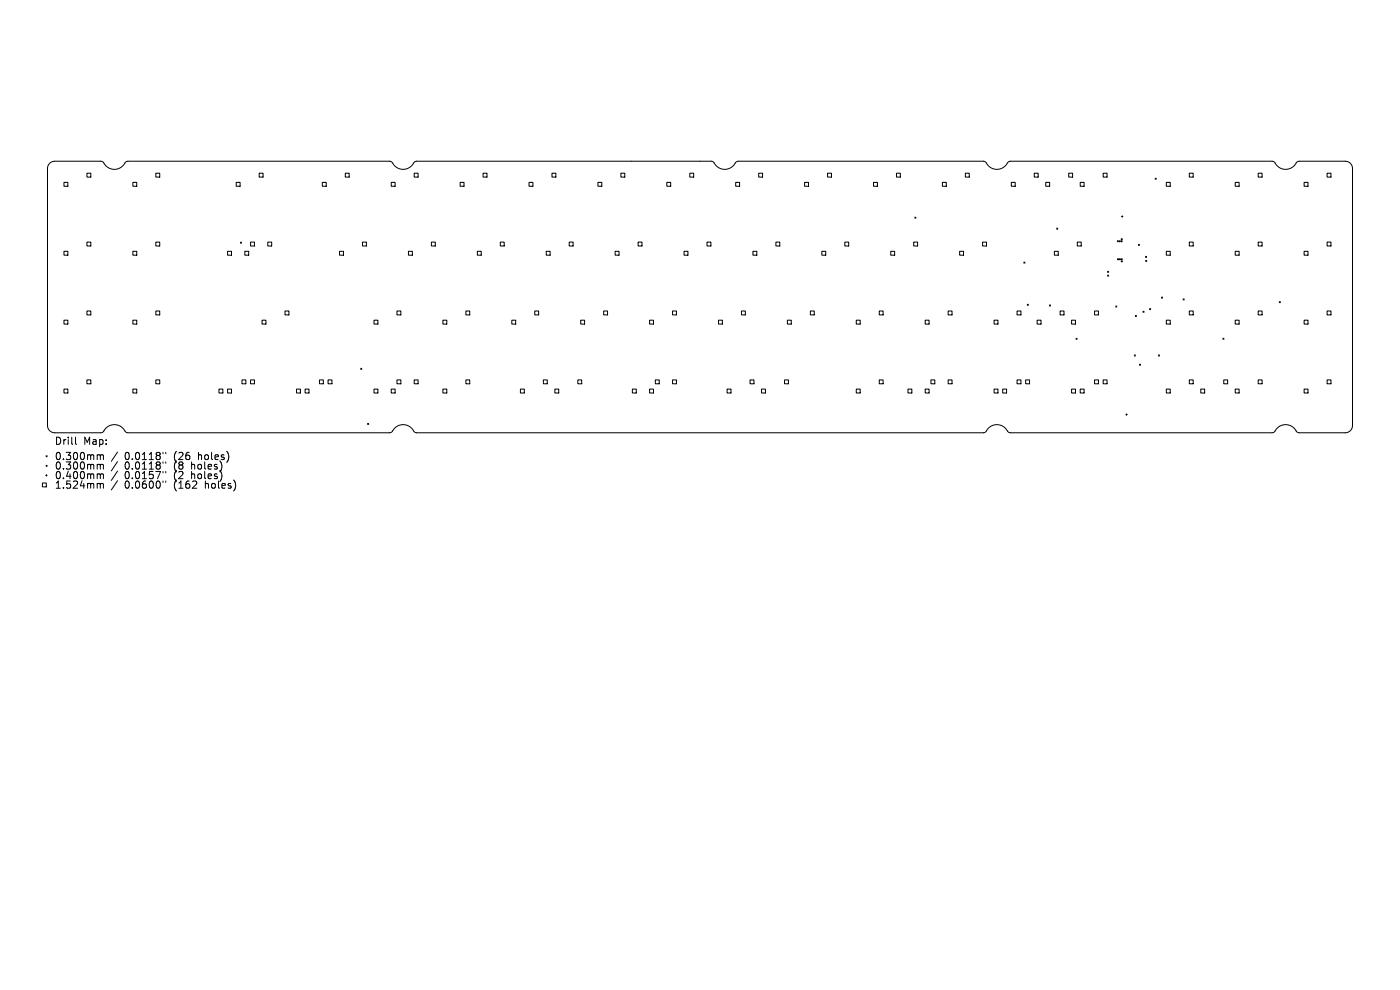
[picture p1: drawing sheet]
<svg xmlns="http://www.w3.org/2000/svg" width="297mm" height="210mm" viewBox="0 0 297 210" stroke-linecap="round" stroke-linejoin="round" font-family="sans-serif">
<defs><g id="words">
<g font-size="2.1">
<text x="11.5" y="94.6">Drill</text>
<text x="17.7" y="94.6">Map:</text>
<text x="11.5" y="97.8">0.300mm</text>
<text x="11.5" y="99.8">0.300mm</text>
<text x="11.5" y="101.8">0.400mm</text>
<text x="26.5" y="97.8">0.0118&quot;</text>
<text x="26.5" y="99.8">0.0118&quot;</text>
<text x="26.5" y="101.8">0.0157&quot;</text>
<text x="37" y="97.8">(26</text>
<text x="37" y="99.8">(8</text>
<text x="37" y="101.8">(2</text>
<text x="40.8" y="99.8">holes)</text>
<text x="40.8" y="101.8">holes)</text>
<text x="42.3" y="97.8">holes)</text>
<text x="11.5" y="103.9">1.524mm</text>
<text x="26.5" y="103.9">0.0600&quot;</text>
<text x="37" y="103.9">(162</text>
<text x="43.7" y="103.9">holes)</text>
</g>
</g></defs>
<g fill="none" stroke="#000" stroke-width=".21">
<path d="M10.5 34.7l.5-.4 .6-.1h9.8a2.13 2.13 0 0 1 1.2 1.1 2.62 2.62 0 0 0 4.1-.9l.4-.2h55.5a2.13 2.13 0 0 1 1.3 1.1 2.62 2.62 0 0 0 4-.9l.5-.2h62.5a2.13 2.13 0 0 1 1.2 1.1 2.62 2.62 0 0 0 4.1-.9l.4-.2h52a2.13 2.13 0 0 1 1.2 1.1 2.62 2.62 0 0 0 4.1-.9l.5-.2h55.5a2.13 2.13 0 0 1 1.2 1.1 2.62 2.62 0 0 0 4.1-.9l.4-.2h9.8a1.54 1.54 0 0 1 1.5 1.5v54.6a1.54 1.54 0 0 1-1.5 1.5h-9.8a2.13 2.13 0 0 1-1.2-1.1 2.62 2.62 0 0 0-4.1 .9l-.4 .2h-55.5a2.13 2.13 0 0 1-1.3-1.1 2.62 2.62 0 0 0-4 .9l-.5 .2h-120.2a2.13 2.13 0 0 1-1.2-1.1 2.62 2.62 0 0 0-4.1 .9l-.5 .2h-55.5a2.13 2.13 0 0 1-1.2-1.1 2.62 2.62 0 0 0-4.1 .9l-.4 .2h-9.8a1.53 1.53 0 0 1-1.5-1.5v-54.6zM13.6 38.7h.8v.8h-.8zM18.4 36.7h.9v.9h-.9zM28.2 38.7h.8v.8h-.8zM33.1 36.7h.8v.9h-.8zM50.1 38.7h.8v.8h-.8zM55 36.7h.8v.9h-.8zM68.4 38.7h.8v.8h-.8zM73.3 36.7h.8v.9h-.8zM83 38.7h.8v.8h-.8zM87.9 36.7h.8v.9h-.8zM97.6 38.7h.8v.8h-.8z"/>
<path d="M102.5 36.7h.8v.9h-.8zM112.2 38.7h.9v.8h-.9zM117.1 36.7h.8v.9h-.8zM126.8 38.7h.9v.8h-.9zM131.7 36.7h.8v.9h-.8zM141.5 38.7h.8v.8h-.8zM146.3 36.7h.9v.9h-.9zM156.1 38.7h.8v.8h-.8zM160.9 36.7h.9v.9h-.9zM170.7 38.7h.8v.8h-.8zM175.6 36.7h.8v.9h-.8zM185.3 38.7h.8v.8h-.8z"/>
<path d="M190.2 36.7h.8v.9h-.8zM199.9 38.7h.9v.8h-.9zM204.8 36.7h.8v.9h-.8zM214.5 38.7h.9v.8h-.9zM219.4 36.7h.8v.9h-.8zM221.8 38.7h.9v.8h-.9zM226.7 36.7h.8v.9h-.8zM229.2 38.7h.8v.8h-.8zM234 36.7h.9v.9h-.9zM245.1 37.8l.2 .2M245.3 37.8l-.2 .2M247.4 38.7h.9v.8h-.9z"/>
<path d="M252.3 36.7h.8v.9h-.8zM262 38.7h.9v.8h-.9zM266.9 36.7h.8v.9h-.8zM276.7 38.7h.8v.8h-.8zM281.5 36.7h.9v.9h-.9zM13.6 53.3h.8v.8h-.8zM18.4 51.4h.9v.8h-.9zM28.2 53.3h.8v.8h-.8zM33.1 51.4h.8v.8h-.8zM48.3 53.3h.8v.8h-.8zM51 51.4l.2 .2M51.2 51.4l-.2 .2"/>
<path d="M51.9 53.3h.9v.8h-.9zM53.2 51.4h.8v.8h-.8zM56.8 51.4h.8v.8h-.8zM72 53.3h.9v.8h-.9zM76.9 51.4h.8v.8h-.8zM86.6 53.3h.9v.8h-.9zM91.5 51.4h.8v.8h-.8zM101.3 53.3h.8v.8h-.8zM106.1 51.4h.9v.8h-.9zM115.9 53.3h.8v.8h-.8zM120.8 51.4h.8v.8h-.8zM130.5 53.3h.8v.8h-.8z"/>
<path d="M135.4 51.4h.8v.8h-.8zM145.1 53.3h.8v.8h-.8zM150 51.4h.8v.8h-.8zM159.7 53.3h.9v.8h-.9zM164.6 51.4h.8v.8h-.8zM174.3 53.3h.9v.8h-.9zM179.2 51.4h.8v.8h-.8zM189 53.3h.8v.8h-.8zM193.8 51.4h.9v.8h-.9zM194.1 46.1l.2 .2M194.3 46.1l-.2 .2M203.6 53.3h.8v.8h-.8z"/>
<path d="M208.5 51.4h.8v.8h-.8zM217.2 55.6l.2 .2M217.4 55.6l-.2 .2M223.7 53.3h.8v.8h-.8zM224.2 48.4l.2 .2M224.4 48.4l-.2 .2M228.5 51.4h.9v.8h-.9zM235 57.6l.2 .2M235 58.4l.2 .2M235.2 57.6l-.2 .2M235.2 58.4l-.2 .2M237.9 45.9h.3"/>
<path d="M238.1 45.8v.3M241.5 51.8l.2 .3M241.7 51.8l-.2 .3M243 54.4l.2 .2M243 55.2l.3 .3M243.2 54.4l-.2 .2M243.3 55.2l-.3 .3M247.4 53.3h.9v.8h-.9zM252.3 51.4h.8v.8h-.8zM262 53.3h.9v.8h-.9zM266.9 51.4h.8v.8h-.8zM276.7 53.3h.8v.8h-.8z"/>
<path d="M281.5 51.4h.9v.8h-.9zM13.6 67.9h.8v.8h-.8zM18.4 66h.9v.8h-.9zM28.2 67.9h.8v.8h-.8zM33.1 66h.8v.8h-.8zM55.6 67.9h.8v.8h-.8zM60.5 66h.8v.8h-.8zM76.5 78.1l.3 .3M76.8 78.1l-.3 .3M79.3 67.9h.9v.8h-.9zM84.2 66h.8v.8h-.8zM94 67.9h.8v.8h-.8z"/>
<path d="M98.8 66h.9v.8h-.9zM108.6 67.9h.8v.8h-.8zM113.4 66h.9v.8h-.9zM123.2 67.9h.8v.8h-.8zM128.1 66h.8v.8h-.8zM137.8 67.9h.8v.8h-.8zM142.7 66h.8v.8h-.8zM152.4 67.9h.8v.8h-.8zM157.3 66h.8v.8h-.8zM167 67.9h.9v.8h-.9zM171.9 66h.8v.8h-.8zM181.7 67.9h.8v.8h-.8z"/>
<path d="M186.5 66h.9v.8h-.9zM196.3 67.9h.8v.8h-.8zM201.1 66h.9v.8h-.9zM210.9 67.9h.8v.8h-.8zM215.8 66h.8v.8h-.8zM217.9 64.5l.3 .3M218.2 64.5l-.3 .3M220 67.9h.8v.8h-.8zM222.6 64.7l.3 .2M222.9 64.7l-.3 .2M224.9 66h.8v.8h-.8zM227.3 67.9h.9v.8h-.9z"/>
<path d="M228.3 71.8l.2 .2M228.5 71.8l-.2 .2M232.2 66h.8v.8h-.8zM236.7 64.9l.2 .2M236.9 64.9l-.2 .2M240.6 75.3l.3 .2M240.9 66.9l.2 .2M240.9 75.3l-.3 .2M241.1 66.9l-.2 .2M241.7 77.3l.3 .2M242 77.3l-.3 .2M242.5 66l.2 .3"/>
<path d="M242.7 66l-.2 .3M243.9 65.5l.2 .2M244.1 65.5l-.2 .2M245.7 75.3l.3 .2M246 75.3l-.3 .2M246.4 63l.2 .2M246.6 63l-.2 .2M247.4 67.9h.9v.8h-.9zM251 63.4l.2 .2M251.2 63.4l-.2 .2M252.3 66h.8v.8h-.8zM259.4 71.7l.3 .3"/>
<path d="M259.7 71.7l-.3 .3M262 67.9h.9v.8h-.9zM266.9 66h.8v.8h-.8zM271.4 64l.2 .2M271.6 64l-.2 .2M276.7 67.9h.8v.8h-.8zM281.5 66h.9v.8h-.9zM9.8 96.7l.2 .2M10 96.7l-.2 .2M13.6 82.5h.8v.9h-.8zM16 92.7v1.4l.2 .2M18.4 80.6h.9v.8h-.9z"/>
<path d="M20.8 96.5l.5 .2M20.8 98.5l.5 .2M21.3 96.7l.2-.2h.4v1M21.3 96.7v.8M21.3 98.7v.8M21.3 98.7l.2-.2 .4 .1v.9M24.9 95.9l-1.3 2M24.9 97.9l-1.3 2M24.9 99.9l-1.3 2M28.2 82.5h.8v.9h-.8zM33.1 80.6h.8v.8h-.8zM34.6 96v.3"/>
<path d="M34.6 98v.3M35.2 96v.3M35.2 98v.3M46.5 82.5h.8v.9h-.8zM48.3 82.5h.8v.9h-.8zM51.3 80.6h.9v.8h-.9zM53.2 80.6h.8v.8h-.8zM62.9 82.5h.8v.9h-.8zM64.7 82.5h.9v.9h-.9zM67.8 80.6h.8v.8h-.8zM69.6 80.6h.8v.8h-.8zM78 89.8l.2 .2"/>
<path d="M78.2 89.8l-.2 .2M79.3 82.5h.9v.9h-.9zM83 82.5h.8v.9h-.8zM84.2 80.6h.8v.8h-.8zM87.9 80.6h.8v.8h-.8zM94 82.5h.8v.9h-.8zM98.8 80.6h.9v.8h-.9zM110.4 82.5h.8v.9h-.8zM115.3 80.6h.8v.8h-.8zM117.7 82.5h.8v.9h-.8zM122.6 80.6h.8v.8h-.8zM134.2 82.5h.8v.9h-.8z"/>
<path d="M137.8 82.5h.8v.9h-.8zM139 80.6h.9v.8h-.9zM142.7 80.6h.8v.8h-.8zM154.2 82.5h.9v.9h-.9zM159.1 80.6h.8v.8h-.8zM161.6 82.5h.8v.9h-.8zM166.4 80.6h.9v.8h-.9zM181.7 82.5h.8v.9h-.8zM186.5 80.6h.9v.8h-.9zM192.6 82.5h.8v.9h-.8zM196.3 82.5h.8v.9h-.8zM197.5 80.6h.8v.8h-.8z"/>
<path d="M201.1 80.6h.9v.8h-.9zM210.9 82.5h.8v.9h-.8zM212.7 82.5h.8v.9h-.8zM215.8 80.6h.8v.8h-.8zM217.6 80.6h.8v.8h-.8zM227.3 82.5h.9v.9h-.9zM229.2 82.5h.8v.9h-.8zM232.2 80.6h.8v.8h-.8zM234 80.6h.9v.8h-.9zM238.8 87.9h.3M239 87.8v.3M247.4 82.5h.9v.9h-.9z"/>
<path d="M252.3 80.6h.8v.8h-.8zM254.7 82.5h.9v.9h-.9zM259.6 80.6h.8v.8h-.8zM262 82.5h.9v.9h-.9zM266.9 80.6h.8v.8h-.8zM276.7 82.5h.8v.9h-.8zM281.5 80.6h.9v.8h-.9zM9 102.5h.8v.8h-.8zM9.7 100.8h.3M9.8 100.7v.3M20.8 100.5l.5 .2M20.8 102.5l.5 .3"/>
<path d="M21.3 100.7v.8M21.3 102.8v.8M21.3 100.7l.2-.2 .4 .1v.9M21.3 102.8l.2-.3 .4 .1v1M24.9 102l-1.3 1.9M34.6 100v.3M34.6 102v.3M35.2 100v.3M35.2 102v.3"/>
<circle cx="237.1" cy="51.2" r=".12"/>
<circle cx="237.2" cy="55" r=".12"/>
<circle cx="237.5" cy="51.2" r=".12"/>
<circle cx="237.6" cy="55" r=".12"/>
<circle cx="237.9" cy="51.2" r=".12"/>
<circle cx="238" cy="55" r=".12"/>
<circle cx="238" cy="50.7" r=".12"/>
<circle cx="238" cy="55.4" r=".12"/>
<circle cx="9.9" cy="98.8" r=".12"/>
</g>
<use href="#words"/>
</svg>
